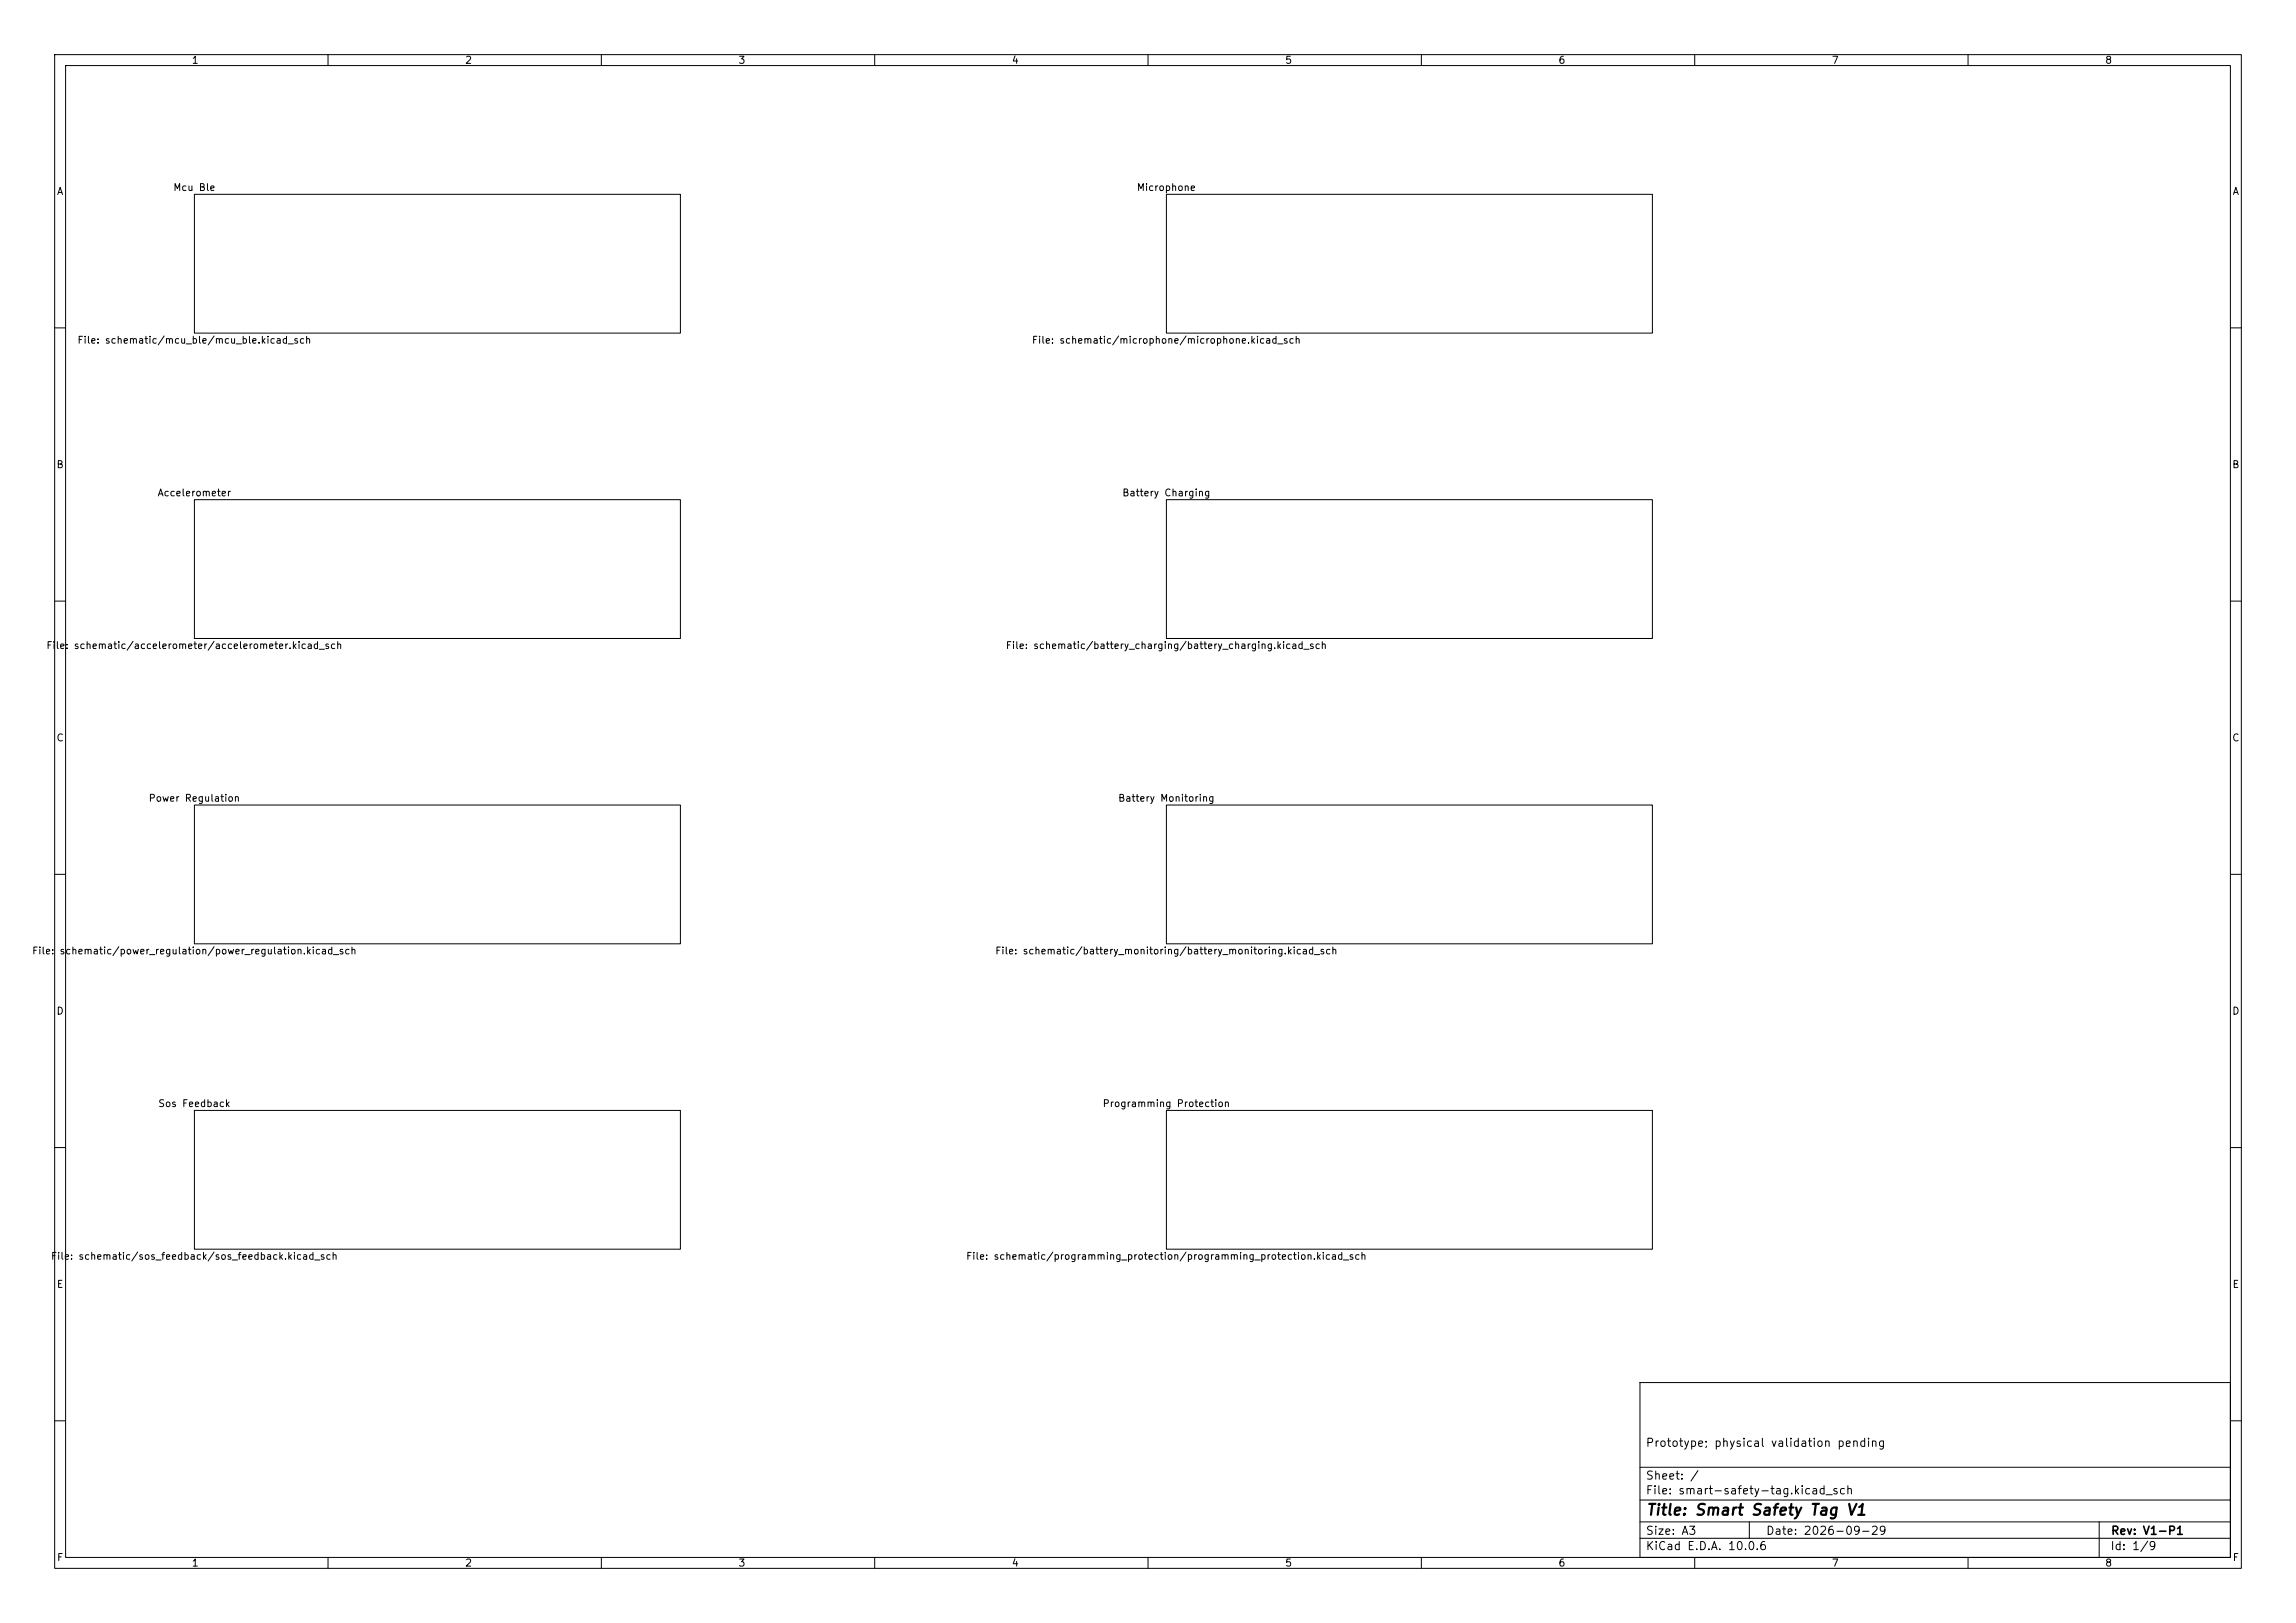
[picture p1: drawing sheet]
<svg xmlns="http://www.w3.org/2000/svg" width="420mm" height="297mm" viewBox="0 0 420 297" stroke-linecap="round" stroke-linejoin="round" font-family="sans-serif">
<defs><g id="words">
<text font-size="2" x="301" y="277.8">Title: Smart Safety Tag V1</text>
<g font-size="1.5">
<text x="300.9" y="265.1">Prototype; physical validation pending</text>
<text x="300.9" y="273.8">File: smart-safety-tag.kicad_sch</text>
<text x="300.9" y="271.1">Sheet: /</text>
<text x="300.9" y="281.2">Size: A3</text>
<text x="322.9" y="281.2">Date: 2026-09-29</text>
<text x="386" y="281.2">Rev: V1-P1</text>
<text x="300.9" y="284">KiCad E.D.A. 10.0.6</text>
<text x="385.9" y="284">Id: 1/9</text>
</g>
<g font-size="1.3">
<text x="35" y="12">1</text>
<text x="85" y="12">2</text>
<text x="135" y="12">3</text>
<text x="185" y="12">4</text>
<text x="235" y="12">5</text>
<text x="285" y="12">6</text>
<text x="335" y="12">7</text>
<text x="385" y="12">8</text>
<text x="10.3" y="36">A</text>
<text x="31.6" y="35.3">Mcu Ble</text>
<text x="207.9" y="35.3">Microphone</text>
<text x="408.3" y="36">A</text>
<text x="14.1" y="63.2">File: schematic/mcu_ble/mcu_ble.kicad_sch</text>
<text x="188.6" y="63.2">File: schematic/microphone/microphone.kicad_sch</text>
<text x="10.2" y="86">B</text>
<text x="408.2" y="86">B</text>
<text x="28.7" y="91.1">Accelerometer</text>
<text x="205.2" y="91.1">Battery Charging</text>
<text x="8.4" y="119.1">File: schematic/accelerometer/accelerometer.kicad_sch</text>
<text x="183.9" y="119.1">File: schematic/battery_charging/battery_charging.kicad_sch</text>
<text x="10.2" y="136">C</text>
<text x="408.2" y="136">C</text>
<text x="27.1" y="147">Power Regulation</text>
<text x="204.4" y="147">Battery Monitoring</text>
<text x="5.8" y="175">File:</text>
<text x="10.8" y="175">schematic/power_regulation/power_regulation.kicad_sch</text>
<text x="181.9" y="175">File: schematic/battery_monitoring/battery_monitoring.kicad_sch</text>
<text x="10.2" y="186">D</text>
<text x="408.2" y="186">D</text>
<text x="28.8" y="202.9">Sos Feedback</text>
<text x="201.6" y="202.9">Programming Protection</text>
<text x="9.2" y="230.8">File: schematic/sos_feedback/sos_feedback.kicad_sch</text>
<text x="176.6" y="230.8">File: schematic/programming_protection/programming_protection.kicad_sch</text>
<text x="10.3" y="236">E</text>
<text x="408.3" y="236">E</text>
<text x="10.3" y="286">F</text>
<text x="35" y="287">1</text>
<text x="85" y="287">2</text>
<text x="135" y="287">3</text>
<text x="185" y="287">4</text>
<text x="235" y="287">5</text>
<text x="285" y="287">6</text>
<text x="335" y="287">7</text>
<text x="385" y="287">8</text>
<text x="408.3" y="286">F</text>
</g>
</g></defs>
<g fill="none" stroke="#000" stroke-width=".18">
<path d="M10 10h400v277h-400zM12 12h396v273h-396zM60 10v2M110 10v2M160 10v2M210 10v2M260 10v2M310 10v2M360 10v2M35.6 35.6h88.9v25.4h-88.9zM213.4 35.6h88.9v25.4h-88.9zM10 60h2"/>
<path d="M408 60h2M35.6 91.4h88.9v25.4h-88.9zM213.4 91.4h88.9v25.4h-88.9zM10 110h2M408 110h2M10 160h2M35.6 147.3h88.9v25.4h-88.9zM213.4 147.3h88.9v25.4h-88.9zM408 160h2M10 210h2M35.6 203.2h88.9v25.4h-88.9zM213.4 203.2h88.9v25.4h-88.9z"/>
<path d="M408 210h2M300 253h108v32h-108zM10 260h2M300 278.5h108M300 274.5h108M300 268.5h108M320 278.5v3M384 278.5v6.5M408 260h2M60 285v2M110 285v2M160 285v2"/>
<path d="M210 285v2M260 285v2M300 281.5h108M310 285v2M360 285v2"/>
</g>
<use href="#words"/>
</svg>
